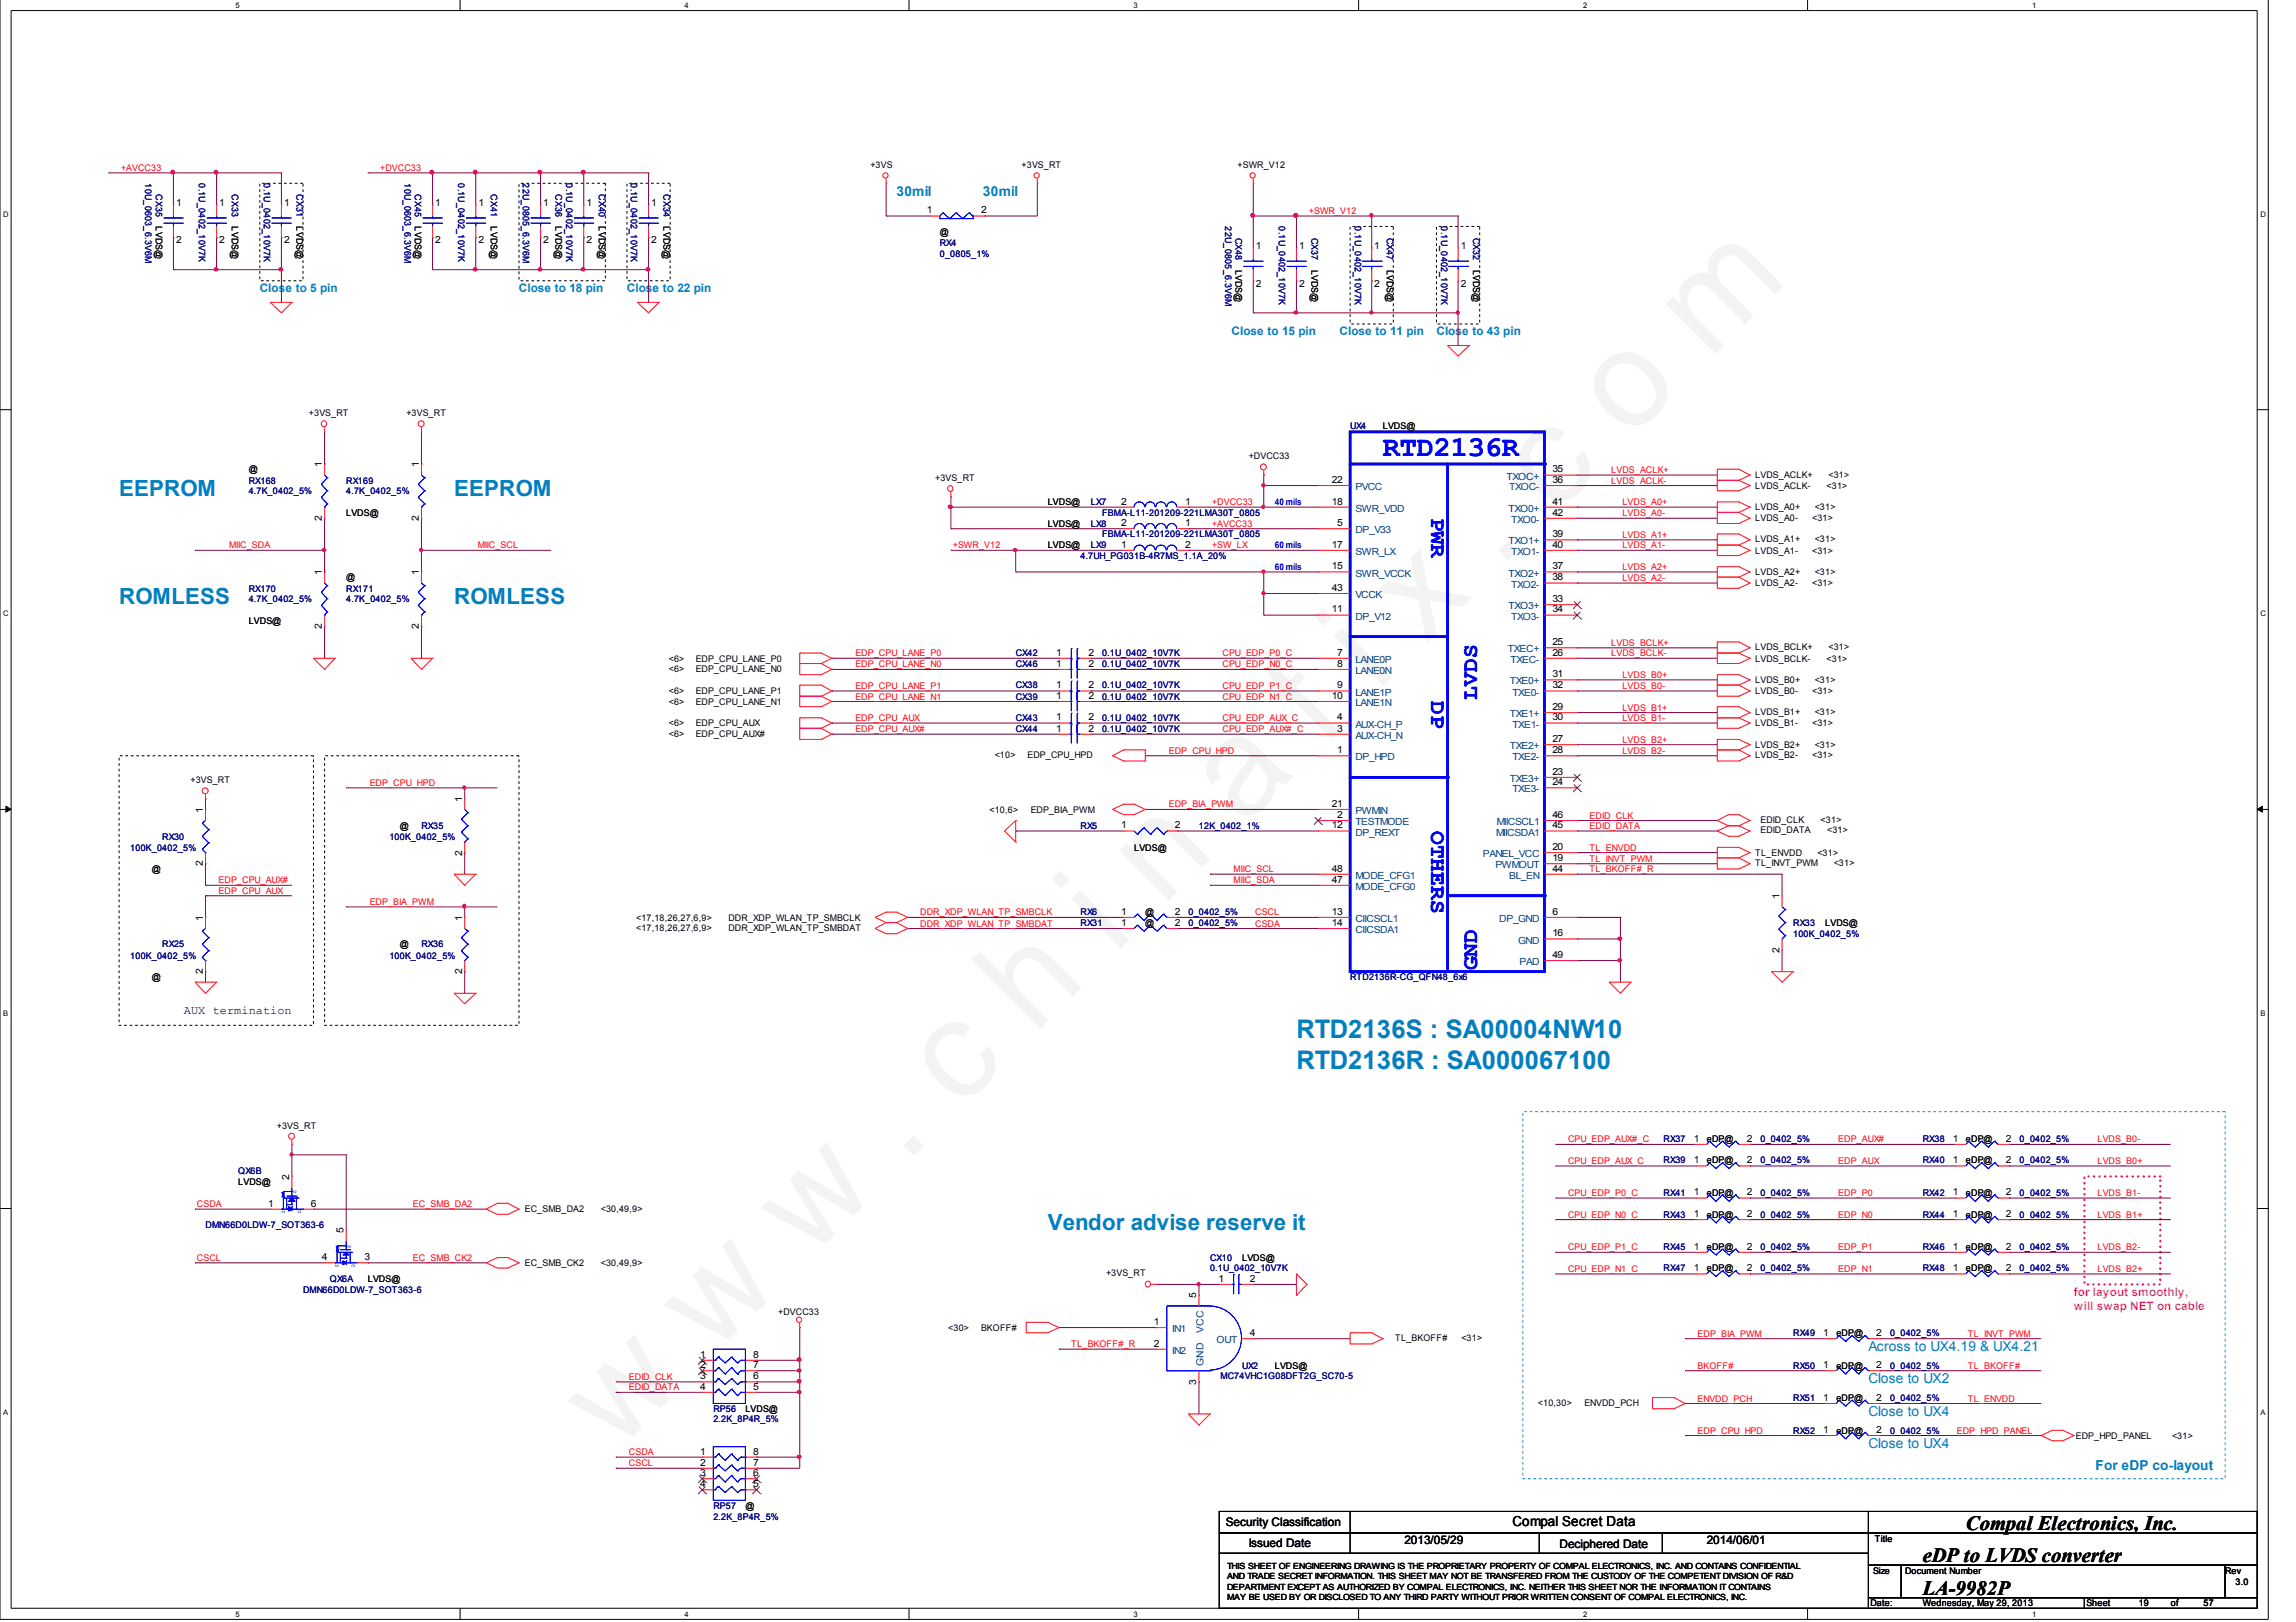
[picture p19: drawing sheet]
<svg xmlns="http://www.w3.org/2000/svg" width="297mm" height="210mm" viewBox="0 0 297 210" stroke-linecap="round" stroke-linejoin="round" font-family="sans-serif">
<defs><g id="words">
<text font-size="17.6" fill="#f0f" x="79.7" y="188" transform="rotate(-45 79.7 188)">w w w . c h i n a f i x . c o m</text>
<text font-size="3.7" fill="#00f" x="178.9" y="59">RTD2136R</text>
<g font-size="3.3" fill="#0080c0">
<text x="167.7" y="134.4">RTD2136S : SA00004NW10</text>
<text x="167.7" y="138.3">RTD2136R : SA000067100</text>
</g>
<g font-size="2.9" fill="#0080c0">
<text x="15.4" y="64.2">EEPROM</text>
<text x="58.8" y="64.2">EEPROM</text>
<text x="15.4" y="78.2">ROMLESS</text>
<text x="58.8" y="78.2">ROMLESS</text>
<text x="135.6" y="159.2">Vendor advise reserve it</text>
</g>
<g font-size="2.9" fill="#00f">
<text x="185.2" y="67.1" transform="rotate(90 185.2 67.1)">PWR</text>
<text x="185.2" y="90.8" transform="rotate(90 185.2 90.8)">DP</text>
<text x="191.1" y="90.5" transform="rotate(-90 191.1 90.5)">LVDS</text>
<text x="185.2" y="107.5" transform="rotate(90 185.2 107.5)">OTHERS</text>
<text x="191.1" y="125.6" transform="rotate(-90 191.1 125.6)">GND</text>
</g>
<g font-size="2.6">
<text x="248.8" y="202.2">eDP to LVDS converter</text>
<text x="254.3" y="198">Compal Electronics, Inc.</text>
<text x="248.8" y="206.4">LA-9982P</text>
</g>
<g font-size="1.8" fill="#0080c0">
<text x="116" y="25.3">30mil</text>
<text x="127.2" y="25.3">30mil</text>
<text x="241.7" y="174.9">Across to UX4.19 &amp; UX4.21</text>
<text x="241.7" y="179">Close to UX2</text>
<text x="241.7" y="183.2">Close to UX4</text>
<text x="241.7" y="187.4">Close to UX4</text>
<text x="271.1" y="190.2">For eDP co-layout</text>
</g>
<text font-size="1.8" x="195.7" y="197.5">Compal Secret Data</text>
<g font-size="1.5" fill="#0080c0">
<text x="33.6" y="37.8">Close to 5 pin</text>
<text x="67.1" y="37.8">Close to 18 pin</text>
<text x="81.1" y="37.8">Close to 22 pin</text>
<text x="159.3" y="43.4">Close to 15 pin</text>
<text x="173.3" y="43.4">Close to 11 pin</text>
<text x="185.8" y="43.4">Close to 43 pin</text>
</g>
<g font-size="1.5">
<text x="23.8" y="131.2">AUX termination</text>
<text x="158.6" y="197.5">Security Classification</text>
<text x="161.5" y="200.2">Issued Date</text>
<text x="181.7" y="199.8">2013/05/29</text>
<text x="201.8" y="200.3">Deciphered Date</text>
<text x="220.8" y="199.8">2014/06/01</text>
</g>
<g font-size="1.5" fill="#f0f">
<text x="268.3" y="167.7">for layout smoothly,</text>
<text x="268.3" y="169.5">will swap NET on cable</text>
</g>
<g font-size="1.3">
<text x="22.8" y="26.7">1</text>
<text x="28.4" y="26.7">1</text>
<text x="36.7" y="26.7">1</text>
<text x="56.3" y="26.7">1</text>
<text x="61.9" y="26.7">1</text>
<text x="70.3" y="26.7">1</text>
<text x="75.9" y="26.7">1</text>
<text x="84.2" y="26.7">1</text>
<text x="119.9" y="27.6">1</text>
<text x="126.9" y="27.6">2</text>
<text x="22.8" y="31.5">2</text>
<text x="28.4" y="31.5">2</text>
<text x="36.7" y="31.5">2</text>
<text x="56.3" y="31.5">2</text>
<text x="61.9" y="31.5">2</text>
<text x="70.3" y="31.5">2</text>
<text x="75.9" y="31.5">2</text>
<text x="84.2" y="31.5">2</text>
<text x="162.5" y="32.3">1</text>
<text x="168.1" y="32.3">1</text>
<text x="177.8" y="32.3">1</text>
<text x="189" y="32.3">1</text>
<text x="162.5" y="37.1">2</text>
<text x="168.1" y="37.1">2</text>
<text x="177.8" y="37.1">2</text>
<text x="189" y="37.1">2</text>
<text x="41.7" y="60.5" transform="rotate(-90 41.7 60.5)">1</text>
<text x="54.2" y="60.5" transform="rotate(-90 54.2 60.5)">1</text>
<text x="145" y="65.3">2</text>
<text x="153.3" y="65.3">1</text>
<text x="172.3" y="65.3">18</text>
<text x="172.3" y="62.5">22</text>
<text x="200.8" y="61.1">35</text>
<text x="200.8" y="62.5">36</text>
<text x="200.8" y="65.3">41</text>
<text x="41.7" y="67.4" transform="rotate(-90 41.7 67.4)">2</text>
<text x="54.2" y="67.4" transform="rotate(-90 54.2 67.4)">2</text>
<text x="145" y="68.1">2</text>
<text x="145" y="70.9">1</text>
<text x="153.3" y="68.1">1</text>
<text x="153.3" y="70.9">2</text>
<text x="172.3" y="70.9">17</text>
<text x="173" y="68.1">5</text>
<text x="200.8" y="70.9">40</text>
<text x="200.8" y="69.5">39</text>
<text x="200.8" y="66.7">42</text>
<text x="41.7" y="74.4" transform="rotate(-90 41.7 74.4)">1</text>
<text x="54.2" y="74.4" transform="rotate(-90 54.2 74.4)">1</text>
<text x="172.3" y="76.5">43</text>
<text x="172.3" y="73.7">15</text>
<text x="200.8" y="77.9">33</text>
<text x="200.8" y="75.1">38</text>
<text x="200.8" y="73.7">37</text>
<text x="41.7" y="81.4" transform="rotate(-90 41.7 81.4)">2</text>
<text x="54.2" y="81.4" transform="rotate(-90 54.2 81.4)">2</text>
<text x="172.3" y="79.3">11</text>
<text x="200.8" y="79.3">34</text>
<text x="200.8" y="83.5">25</text>
<text x="136.7" y="84.9">1</text>
<text x="136.7" y="86.3">1</text>
<text x="136.7" y="89.1">1</text>
<text x="140.8" y="84.9">2</text>
<text x="140.8" y="86.3">2</text>
<text x="140.8" y="89.1">2</text>
<text x="173" y="84.9">7</text>
<text x="173" y="86.3">8</text>
<text x="173" y="89.1">9</text>
<text x="200.8" y="84.9">26</text>
<text x="200.8" y="87.6">31</text>
<text x="200.8" y="89.1">32</text>
<text x="136.7" y="93.2">1</text>
<text x="136.7" y="94.7">1</text>
<text x="136.7" y="90.4">1</text>
<text x="140.8" y="93.2">2</text>
<text x="140.8" y="94.7">2</text>
<text x="140.8" y="90.4">2</text>
<text x="172.3" y="90.4">10</text>
<text x="173" y="93.2">4</text>
<text x="173" y="94.7">3</text>
<text x="200.8" y="91.9">29</text>
<text x="200.8" y="93.2">30</text>
<text x="173" y="97.5">1</text>
<text x="200.8" y="96">27</text>
<text x="200.8" y="100.3">23</text>
<text x="200.8" y="97.5">28</text>
<text x="200.8" y="101.6">24</text>
<text x="26.2" y="105.2" transform="rotate(-90 26.2 105.2)">1</text>
<text x="59.8" y="103.7" transform="rotate(-90 59.8 103.7)">1</text>
<text x="145" y="107.2">1</text>
<text x="152" y="107.2">2</text>
<text x="172.3" y="104.4">21</text>
<text x="172.3" y="107.2">12</text>
<text x="173" y="105.8">2</text>
<text x="200.8" y="105.8">46</text>
<text x="200.8" y="107.2">45</text>
<text x="26.2" y="112.1" transform="rotate(-90 26.2 112.1)">2</text>
<text x="59.8" y="110.8" transform="rotate(-90 59.8 110.8)">2</text>
<text x="172.3" y="112.8">48</text>
<text x="200.8" y="111.4">19</text>
<text x="200.8" y="112.8">44</text>
<text x="200.8" y="110">20</text>
<text x="26.2" y="119.1" transform="rotate(-90 26.2 119.1)">1</text>
<text x="59.8" y="119.1" transform="rotate(-90 59.8 119.1)">1</text>
<text x="145" y="119.8">1</text>
<text x="145" y="118.4">1</text>
<text x="152" y="119.8">2</text>
<text x="152" y="118.4">2</text>
<text x="172.3" y="118.4">13</text>
<text x="172.3" y="119.8">14</text>
<text x="172.3" y="114.2">47</text>
<text x="200.8" y="118.4">6</text>
<text x="230.2" y="116.3" transform="rotate(-90 230.2 116.3)">1</text>
<text x="200.8" y="121.2">16</text>
<text x="200.8" y="124">49</text>
<text x="230.2" y="123.3" transform="rotate(-90 230.2 123.3)">2</text>
<text x="26.2" y="126.1" transform="rotate(-90 26.2 126.1)">2</text>
<text x="59.8" y="126.1" transform="rotate(-90 59.8 126.1)">2</text>
<text x="219.1" y="147.8">1</text>
<text x="226" y="147.8">2</text>
<text x="252.6" y="147.8">1</text>
<text x="259.5" y="147.8">2</text>
<text x="37.4" y="152.7" transform="rotate(-90 37.4 152.7)">2</text>
<text x="219.1" y="154.7">1</text>
<text x="219.1" y="150.6">1</text>
<text x="226" y="154.7">2</text>
<text x="226" y="150.6">2</text>
<text x="252.6" y="150.6">1</text>
<text x="252.6" y="154.7">1</text>
<text x="259.5" y="150.6">2</text>
<text x="259.5" y="154.7">2</text>
<text x="34.7" y="156.1">1</text>
<text x="40.2" y="156.1">6</text>
<text x="44.4" y="159.6" transform="rotate(-90 44.4 159.6)">5</text>
<text x="219.1" y="157.5">1</text>
<text x="219.1" y="161.7">1</text>
<text x="226" y="157.5">2</text>
<text x="226" y="161.7">2</text>
<text x="252.6" y="157.5">1</text>
<text x="252.6" y="161.7">1</text>
<text x="259.5" y="157.5">2</text>
<text x="259.5" y="161.7">2</text>
<text x="41.7" y="163.1">4</text>
<text x="47.2" y="163.1">3</text>
<text x="154.8" y="168" transform="rotate(-90 154.8 168)">5</text>
<text x="157.6" y="165.9">1</text>
<text x="161.7" y="165.9">2</text>
<text x="219.1" y="164.5">1</text>
<text x="226" y="164.5">2</text>
<text x="252.6" y="164.5">1</text>
<text x="259.5" y="164.5">2</text>
<text x="149.3" y="171.5">1</text>
<text x="161.7" y="172.9">4</text>
<text x="235.9" y="172.9">1</text>
<text x="242.7" y="172.9">2</text>
<text x="90.6" y="175.7">1</text>
<text x="90.6" y="177.1">2</text>
<text x="90.6" y="178.5">3</text>
<text x="90.6" y="179.8">4</text>
<text x="97.5" y="175.7">8</text>
<text x="97.5" y="177.1">7</text>
<text x="97.5" y="178.5">6</text>
<text x="97.5" y="179.8">5</text>
<text x="149.3" y="174.3">2</text>
<text x="154.8" y="179.2" transform="rotate(-90 154.8 179.2)">3</text>
<text x="235.9" y="177.1">1</text>
<text x="242.7" y="177.1">2</text>
<text x="235.9" y="185.4">1</text>
<text x="235.9" y="181.3">1</text>
<text x="242.7" y="185.4">2</text>
<text x="242.7" y="181.3">2</text>
<text x="90.6" y="188.2">1</text>
<text x="90.6" y="189.7">2</text>
<text x="90.6" y="191">3</text>
<text x="97.5" y="188.2">8</text>
<text x="97.5" y="189.7">7</text>
<text x="97.5" y="191">6</text>
<text x="90.6" y="192.5">4</text>
<text x="97.5" y="192.5">5</text>
</g>
<g font-size="1.3" fill="#004080">
<text x="175.3" y="63.4">PVCC</text>
<text x="194.9" y="62.1">TXOC+</text>
<text x="195.2" y="63.4">TXOC-</text>
<text x="175.3" y="69">DP_V33</text>
<text x="175.3" y="71.8">SWR_LX</text>
<text x="175.3" y="66.2">SWR_VDD</text>
<text x="195.2" y="70.5">TXO1+</text>
<text x="195.2" y="66.2">TXO0+</text>
<text x="195.5" y="71.8">TXO1-</text>
<text x="195.5" y="67.7">TXO0-</text>
<text x="175.3" y="77.4">VCCK</text>
<text x="175.3" y="74.6">SWR_VCCK</text>
<text x="195.2" y="74.6">TXO2+</text>
<text x="195.5" y="76">TXO2-</text>
<text x="175.3" y="80.2">DP_V12</text>
<text x="195.2" y="78.8">TXO3+</text>
<text x="195.5" y="80.2">TXO3-</text>
<text x="175.3" y="85.8">LANE0P</text>
<text x="175.3" y="87.2">LANE0N</text>
<text x="195.1" y="84.4">TXEC+</text>
<text x="195.3" y="88.6">TXE0+</text>
<text x="195.4" y="85.8">TXEC-</text>
<text x="175.3" y="90">LANE1P</text>
<text x="175.3" y="91.4">LANE1N</text>
<text x="175.3" y="94.2">AUX-CH_P</text>
<text x="175.3" y="95.6">AUX-CH_N</text>
<text x="195.3" y="92.8">TXE1+</text>
<text x="195.7" y="90">TXE0-</text>
<text x="195.7" y="94.2">TXE1-</text>
<text x="175.3" y="98.4">DP_HPD</text>
<text x="195.3" y="97">TXE2+</text>
<text x="195.3" y="101.2">TXE3+</text>
<text x="195.7" y="98.4">TXE2-</text>
<text x="175.3" y="105.3">PWMIN</text>
<text x="175.3" y="106.8">TESTMODE</text>
<text x="193.6" y="106.8">MIICSCL1</text>
<text x="195.7" y="102.5">TXE3-</text>
<text x="175.3" y="113.7">MODE_CFG1</text>
<text x="175.3" y="108.1">DP_REXT</text>
<text x="191.9" y="110.9">PANEL_VCC</text>
<text x="193.5" y="112.4">PWMOUT</text>
<text x="193.5" y="108.1">MIICSDA1</text>
<text x="195.2" y="113.7">BL_EN</text>
<text x="175.3" y="119.3">CIICSCL1</text>
<text x="175.3" y="115.2">MODE_CFG0</text>
<text x="194" y="119.3">DP_GND</text>
<text x="175.3" y="120.7">CIICSDA1</text>
<text x="196.4" y="122.1">GND</text>
<text x="196.6" y="124.9">PAD</text>
<text x="151.6" y="172.4">IN1</text>
<text x="155.7" y="172.5" transform="rotate(-90 155.7 172.5)">VCC</text>
<text x="157.4" y="173.8">OUT</text>
<text x="151.6" y="175.2">IN2</text>
<text x="155.7" y="176.7" transform="rotate(-90 155.7 176.7)">GND</text>
</g>
<g font-size="1.2" fill="#f00">
<text x="15.7" y="22.1">+AVCC33</text>
<text x="49.2" y="22.1">+DVCC33</text>
<text x="169.3" y="27.7">+SWR_V12</text>
<text x="156.8" y="65.4">+DVCC33</text>
<text x="208.4" y="61.2">LVDS_ACLK+</text>
<text x="208.4" y="62.6">LVDS_ACLK-</text>
<text x="209.9" y="65.4">LVDS_A0+</text>
<text x="29.6" y="71">MIIC_SDA</text>
<text x="61.8" y="71">MIIC_SCL</text>
<text x="123.3" y="71">+SWR_V12</text>
<text x="156.8" y="68.2">+AVCC33</text>
<text x="156.8" y="71">+SW_LX</text>
<text x="209.9" y="66.8">LVDS_A0-</text>
<text x="209.9" y="69.6">LVDS_A1+</text>
<text x="209.9" y="71">LVDS_A1-</text>
<text x="209.9" y="73.8">LVDS_A2+</text>
<text x="209.9" y="75.2">LVDS_A2-</text>
<text x="208.4" y="83.6">LVDS_BCLK+</text>
<text x="110.7" y="89.2">EDP_CPU_LANE_P1</text>
<text x="110.7" y="84.9">EDP_CPU_LANE_P0</text>
<text x="110.7" y="86.4">EDP_CPU_LANE_N0</text>
<text x="158.2" y="84.9">CPU_EDP_P0_C</text>
<text x="158.2" y="86.4">CPU_EDP_N0_C</text>
<text x="158.2" y="89.2">CPU_EDP_P1_C</text>
<text x="208.4" y="84.9">LVDS_BCLK-</text>
<text x="209.9" y="87.7">LVDS_B0+</text>
<text x="209.9" y="89.2">LVDS_B0-</text>
<text x="110.7" y="90.5">EDP_CPU_LANE_N1</text>
<text x="110.7" y="93.3">EDP_CPU_AUX</text>
<text x="110.7" y="94.8">EDP_CPU_AUX#</text>
<text x="158.2" y="90.5">CPU_EDP_N1_C</text>
<text x="158.2" y="93.3">CPU_EDP_AUX_C</text>
<text x="158.2" y="94.8">CPU_EDP_AUX#_C</text>
<text x="209.9" y="92">LVDS_B1+</text>
<text x="209.9" y="93.3">LVDS_B1-</text>
<text x="47.8" y="101.7">EDP_CPU_HPD</text>
<text x="151.2" y="97.6">EDP_CPU_HPD</text>
<text x="209.9" y="96.1">LVDS_B2+</text>
<text x="209.9" y="97.6">LVDS_B2-</text>
<text x="151.2" y="104.5">EDP_BIA_PWM</text>
<text x="205.7" y="105.9">EDID_CLK</text>
<text x="205.7" y="107.3">EDID_DATA</text>
<text x="159.6" y="112.9">MIIC_SCL</text>
<text x="205.7" y="112.9">TL_BKOFF#_R</text>
<text x="205.7" y="111.5">TL_INVT_PWM</text>
<text x="205.7" y="110.1">TL_ENVDD</text>
<text x="28.3" y="114.3">EDP_CPU_AUX#</text>
<text x="28.3" y="115.7">EDP_CPU_AUX</text>
<text x="47.8" y="117.1">EDP_BIA_PWM</text>
<text x="119" y="119.9">DDR_XDP_WLAN_TP_SMBDAT</text>
<text x="119" y="118.5">DDR_XDP_WLAN_TP_SMBCLK</text>
<text x="159.6" y="114.3">MIIC_SDA</text>
<text x="162.4" y="119.9">CSDA</text>
<text x="162.4" y="118.5">CSCL</text>
<text x="202.9" y="147.8">CPU_EDP_AUX#_C</text>
<text x="237.8" y="147.8">EDP_AUX#</text>
<text x="271.4" y="147.8">LVDS_B0-</text>
<text x="202.9" y="154.8">CPU_EDP_P0_C</text>
<text x="202.9" y="150.6">CPU_EDP_AUX_C</text>
<text x="237.8" y="154.8">EDP_P0</text>
<text x="237.8" y="150.6">EDP_AUX</text>
<text x="271.4" y="154.8">LVDS_B1-</text>
<text x="271.4" y="150.6">LVDS_B0+</text>
<text x="25.5" y="156.2">CSDA</text>
<text x="53.4" y="156.2">EC_SMB_DA2</text>
<text x="202.9" y="157.6">CPU_EDP_N0_C</text>
<text x="202.9" y="161.8">CPU_EDP_P1_C</text>
<text x="237.8" y="157.6">EDP_N0</text>
<text x="237.8" y="161.8">EDP_P1</text>
<text x="271.4" y="157.6">LVDS_B1+</text>
<text x="271.4" y="161.8">LVDS_B2-</text>
<text x="25.5" y="163.2">CSCL</text>
<text x="53.4" y="163.2">EC_SMB_CK2</text>
<text x="202.9" y="164.6">CPU_EDP_N1_C</text>
<text x="237.8" y="164.6">EDP_N1</text>
<text x="271.4" y="164.6">LVDS_B2+</text>
<text x="219.6" y="173">EDP_BIA_PWM</text>
<text x="254.6" y="173">TL_INVT_PWM</text>
<text x="81.4" y="179.9">EDID_DATA</text>
<text x="81.4" y="178.6">EDID_CLK</text>
<text x="138.6" y="174.3">TL_BKOFF#_R</text>
<text x="219.6" y="177.1">BKOFF#</text>
<text x="254.6" y="177.1">TL_BKOFF#</text>
<text x="219.6" y="185.5">EDP_CPU_HPD</text>
<text x="219.6" y="181.4">ENVDD_PCH</text>
<text x="253.2" y="185.5">EDP_HPD_PANEL</text>
<text x="254.6" y="181.4">TL_ENVDD</text>
<text x="81.4" y="189.8">CSCL</text>
<text x="81.4" y="188.3">CSDA</text>
</g>
<g font-size="1.2" fill="#000080">
<text x="18.8" y="23.7" transform="rotate(90 18.8 23.7)">10U_0603_6.3V6M</text>
<text x="25.7" y="23.7" transform="rotate(90 25.7 23.7)">0.1U_0402_10V7K</text>
<text x="34.1" y="23.7" transform="rotate(90 34.1 23.7)">0.1U_0402_10V7K</text>
<text x="52.3" y="23.7" transform="rotate(90 52.3 23.7)">10U_0603_6.3V6M</text>
<text x="59.3" y="23.7" transform="rotate(90 59.3 23.7)">0.1U_0402_10V7K</text>
<text x="67.6" y="23.7" transform="rotate(90 67.6 23.7)">22U_0805_6.3V6M</text>
<text x="73.2" y="23.7" transform="rotate(90 73.2 23.7)">0.1U_0402_10V7K</text>
<text x="81.6" y="23.7" transform="rotate(90 81.6 23.7)">0.1U_0402_10V7K</text>
<text x="20.2" y="25.2" transform="rotate(90 20.2 25.2)">CX35</text>
<text x="30" y="25.2" transform="rotate(90 30 25.2)">CX33</text>
<text x="38.4" y="25.2" transform="rotate(90 38.4 25.2)">CX31</text>
<text x="53.7" y="25.2" transform="rotate(90 53.7 25.2)">CX45</text>
<text x="63.5" y="25.2" transform="rotate(90 63.5 25.2)">CX41</text>
<text x="71.9" y="25.2" transform="rotate(90 71.9 25.2)">CX36</text>
<text x="77.5" y="25.2" transform="rotate(90 77.5 25.2)">CX40</text>
<text x="85.9" y="25.2" transform="rotate(90 85.9 25.2)">CX34</text>
<text x="158.5" y="29.3" transform="rotate(90 158.5 29.3)">22U_0805_6.3V6M</text>
<text x="165.4" y="29.3" transform="rotate(90 165.4 29.3)">0.1U_0402_10V7K</text>
<text x="175.3" y="29.3" transform="rotate(90 175.3 29.3)">0.1U_0402_10V7K</text>
<text x="186.4" y="29.3" transform="rotate(90 186.4 29.3)">0.1U_0402_10V7K</text>
<text x="121.6" y="31.8">RX4</text>
<text x="121.6" y="33.2">0_0805_1%</text>
<text x="159.9" y="30.7" transform="rotate(90 159.9 30.7)">CX48</text>
<text x="169.7" y="30.7" transform="rotate(90 169.7 30.7)">CX37</text>
<text x="179.4" y="30.7" transform="rotate(90 179.4 30.7)">CX47</text>
<text x="190.6" y="30.7" transform="rotate(90 190.6 30.7)">CX32</text>
<text x="174.7" y="55.6">UX4</text>
<text x="32.2" y="62.6">RX168</text>
<text x="32.2" y="63.9">4.7K_0402_5%</text>
<text x="44.8" y="62.6">RX169</text>
<text x="44.8" y="63.9">4.7K_0402_5%</text>
<text x="141.1" y="65.4">LX7</text>
<text x="141.1" y="68.2">LX8</text>
<text x="141.1" y="71">LX9</text>
<text x="142.6" y="69.5">FBMA-L11-201209-221LMA30T_0805</text>
<text x="142.6" y="66.7">FBMA-L11-201209-221LMA30T_0805</text>
<text x="32.2" y="76.6">RX170</text>
<text x="32.2" y="77.9">4.7K_0402_5%</text>
<text x="44.8" y="76.6">RX171</text>
<text x="44.8" y="77.9">4.7K_0402_5%</text>
<text x="139.8" y="72.3">4.7UH_PG031B-4R7MS_1.1A_20%</text>
<text x="131.4" y="84.9">CX42</text>
<text x="131.4" y="86.3">CX46</text>
<text x="131.4" y="89.1">CX38</text>
<text x="142.6" y="84.9">0.1U_0402_10V7K</text>
<text x="142.6" y="86.3">0.1U_0402_10V7K</text>
<text x="142.6" y="89.1">0.1U_0402_10V7K</text>
<text x="131.4" y="93.3">CX43</text>
<text x="131.4" y="94.7">CX44</text>
<text x="131.4" y="90.5">CX39</text>
<text x="142.6" y="93.3">0.1U_0402_10V7K</text>
<text x="142.6" y="94.7">0.1U_0402_10V7K</text>
<text x="142.6" y="90.5">0.1U_0402_10V7K</text>
<text x="54.5" y="107.3">RX35</text>
<text x="139.8" y="107.3">RX5</text>
<text x="155.1" y="107.3">12K_0402_1%</text>
<text x="16.8" y="110.1">100K_0402_5%</text>
<text x="21" y="108.6">RX30</text>
<text x="50.4" y="108.6">100K_0402_5%</text>
<text x="139.8" y="119.8">RX31</text>
<text x="139.8" y="118.5">RX6</text>
<text x="153.8" y="119.8">0_0402_5%</text>
<text x="153.8" y="118.5">0_0402_5%</text>
<text x="232" y="119.8">RX33</text>
<text x="16.8" y="124.1">100K_0402_5%</text>
<text x="21" y="122.6">RX25</text>
<text x="50.4" y="124.1">100K_0402_5%</text>
<text x="54.5" y="122.6">RX36</text>
<text x="232" y="121.3">100K_0402_5%</text>
<text x="174.7" y="126.8">RTD2136R-CG_QFN48_6x6</text>
<text x="215.2" y="147.8">RX37</text>
<text x="227.8" y="147.8">0_0402_5%</text>
<text x="248.8" y="147.8">RX38</text>
<text x="261.3" y="147.8">0_0402_5%</text>
<text x="30.8" y="152">QX6B</text>
<text x="215.2" y="154.8">RX41</text>
<text x="215.2" y="150.6">RX39</text>
<text x="227.8" y="154.8">0_0402_5%</text>
<text x="227.8" y="150.6">0_0402_5%</text>
<text x="248.8" y="150.6">RX40</text>
<text x="248.8" y="154.8">RX42</text>
<text x="261.3" y="150.6">0_0402_5%</text>
<text x="261.3" y="154.8">0_0402_5%</text>
<text x="26.6" y="158.9">DMN66D0LDW-7_SOT363-6</text>
<text x="215.2" y="157.6">RX43</text>
<text x="215.2" y="161.7">RX45</text>
<text x="227.8" y="157.6">0_0402_5%</text>
<text x="227.8" y="161.7">0_0402_5%</text>
<text x="248.8" y="157.6">RX44</text>
<text x="248.8" y="161.7">RX46</text>
<text x="261.3" y="157.6">0_0402_5%</text>
<text x="261.3" y="161.7">0_0402_5%</text>
<text x="39.2" y="167.3">DMN66D0LDW-7_SOT363-6</text>
<text x="42.7" y="166">QX6A</text>
<text x="156.5" y="163.2">CX10</text>
<text x="156.5" y="164.5">0.1U_0402_10V7K</text>
<text x="215.2" y="164.5">RX47</text>
<text x="227.8" y="164.5">0_0402_5%</text>
<text x="248.8" y="164.5">RX48</text>
<text x="261.3" y="164.5">0_0402_5%</text>
<text x="232" y="172.9">RX49</text>
<text x="244.5" y="172.9">0_0402_5%</text>
<text x="157.9" y="178.5">MC74VHC1G08DFT2G_SC70-5</text>
<text x="160.7" y="177.1">UX2</text>
<text x="232" y="177.1">RX50</text>
<text x="244.5" y="177.1">0_0402_5%</text>
<text x="92.3" y="182.7">RP56</text>
<text x="92.3" y="184.1">2.2K_8P4R_5%</text>
<text x="232" y="185.5">RX52</text>
<text x="232" y="181.3">RX51</text>
<text x="244.5" y="185.5">0_0402_5%</text>
<text x="244.5" y="181.3">0_0402_5%</text>
<text x="92.3" y="195.3">RP57</text>
<text x="92.3" y="196.7">2.2K_8P4R_5%</text>
</g>
<g font-size="1.2">
<text x="112.6" y="21.8">+3VS</text>
<text x="132.2" y="21.8">+3VS_RT</text>
<text x="160.1" y="21.8">+SWR_V12</text>
<text x="20.2" y="29.3" transform="rotate(90 20.2 29.3)">LVDS@</text>
<text x="30" y="29.3" transform="rotate(90 30 29.3)">LVDS@</text>
<text x="38.4" y="29.3" transform="rotate(90 38.4 29.3)">LVDS@</text>
<text x="53.7" y="29.3" transform="rotate(90 53.7 29.3)">LVDS@</text>
<text x="63.5" y="29.3" transform="rotate(90 63.5 29.3)">LVDS@</text>
<text x="71.9" y="29.3" transform="rotate(90 71.9 29.3)">LVDS@</text>
<text x="77.5" y="29.3" transform="rotate(90 77.5 29.3)">LVDS@</text>
<text x="85.9" y="29.3" transform="rotate(90 85.9 29.3)">LVDS@</text>
<text x="121.6" y="30.4">@</text>
<text x="159.9" y="34.9" transform="rotate(90 159.9 34.9)">LVDS@</text>
<text x="169.7" y="34.9" transform="rotate(90 169.7 34.9)">LVDS@</text>
<text x="179.4" y="34.9" transform="rotate(90 179.4 34.9)">LVDS@</text>
<text x="190.6" y="34.9" transform="rotate(90 190.6 34.9)">LVDS@</text>
<text x="40" y="53.9">+3VS_RT</text>
<text x="52.6" y="53.9">+3VS_RT</text>
<text x="161.5" y="59.5">+DVCC33</text>
<text x="178.9" y="55.6">LVDS@</text>
<text x="32.2" y="61.1">@</text>
<text x="121" y="62.2">+3VS_RT</text>
<text x="135.6" y="65.4">LVDS@</text>
<text x="227.1" y="61.8">LVDS_ACLK+</text>
<text x="227.1" y="63.3">LVDS_ACLK-</text>
<text x="236.3" y="63.3">&lt;31&gt;</text>
<text x="236.6" y="61.8">&lt;31&gt;</text>
<text x="44.8" y="66.7">LVDS@</text>
<text x="135.6" y="68.2">LVDS@</text>
<text x="135.6" y="71">LVDS@</text>
<text x="227.1" y="67.4">LVDS_A0-</text>
<text x="227.1" y="66.1">LVDS_A0+</text>
<text x="227.1" y="71.6">LVDS_A1-</text>
<text x="227.1" y="70.2">LVDS_A1+</text>
<text x="234.4" y="67.4">&lt;31&gt;</text>
<text x="234.4" y="71.6">&lt;31&gt;</text>
<text x="234.8" y="66.1">&lt;31&gt;</text>
<text x="234.8" y="70.2">&lt;31&gt;</text>
<text x="44.8" y="75.1">@</text>
<text x="227.1" y="75.8">LVDS_A2-</text>
<text x="227.1" y="74.4">LVDS_A2+</text>
<text x="234.4" y="75.8">&lt;31&gt;</text>
<text x="234.8" y="74.4">&lt;31&gt;</text>
<text x="32.2" y="80.7">LVDS@</text>
<text x="86.5" y="85.6">&lt;6&gt;</text>
<text x="86.5" y="87">&lt;6&gt;</text>
<text x="86.5" y="89.8">&lt;6&gt;</text>
<text x="90" y="85.6">EDP_CPU_LANE_P0</text>
<text x="90" y="87">EDP_CPU_LANE_N0</text>
<text x="90" y="89.8">EDP_CPU_LANE_P1</text>
<text x="227.1" y="85.6">LVDS_BCLK-</text>
<text x="227.1" y="89.8">LVDS_B0-</text>
<text x="227.1" y="88.4">LVDS_B0+</text>
<text x="227.1" y="84.2">LVDS_BCLK+</text>
<text x="234.4" y="89.8">&lt;31&gt;</text>
<text x="234.8" y="88.4">&lt;31&gt;</text>
<text x="236.3" y="85.6">&lt;31&gt;</text>
<text x="236.6" y="84.2">&lt;31&gt;</text>
<text x="86.5" y="91.2">&lt;6&gt;</text>
<text x="86.5" y="94">&lt;6&gt;</text>
<text x="86.5" y="95.3">&lt;6&gt;</text>
<text x="90" y="91.2">EDP_CPU_LANE_N1</text>
<text x="90" y="94">EDP_CPU_AUX</text>
<text x="90" y="95.3">EDP_CPU_AUX#</text>
<text x="227.1" y="94">LVDS_B1-</text>
<text x="227.1" y="92.6">LVDS_B1+</text>
<text x="234.4" y="94">&lt;31&gt;</text>
<text x="234.8" y="92.6">&lt;31&gt;</text>
<text x="24.6" y="101.4">+3VS_RT</text>
<text x="128.7" y="98.1">&lt;10&gt;</text>
<text x="132.9" y="98.1">EDP_CPU_HPD</text>
<text x="227.1" y="98.1">LVDS_B2-</text>
<text x="227.1" y="96.8">LVDS_B2+</text>
<text x="234.4" y="98.1">&lt;31&gt;</text>
<text x="234.8" y="96.8">&lt;31&gt;</text>
<text x="51.7" y="107.3">@</text>
<text x="128" y="105.2">&lt;10,6&gt;</text>
<text x="133.3" y="105.2">EDP_BIA_PWM</text>
<text x="227.8" y="106.4">EDID_CLK</text>
<text x="227.8" y="107.8">EDID_DATA</text>
<text x="235.5" y="106.4">&lt;31&gt;</text>
<text x="236.4" y="107.8">&lt;31&gt;</text>
<text x="19.6" y="112.9">@</text>
<text x="146.7" y="110.1">LVDS@</text>
<text x="227.1" y="112.1">TL_INVT_PWM</text>
<text x="227.1" y="110.8">TL_ENVDD</text>
<text x="235.1" y="110.8">&lt;31&gt;</text>
<text x="237.2" y="112.1">&lt;31&gt;</text>
<text x="82.3" y="119.1">&lt;17,18,26,27,6,9&gt;</text>
<text x="94.2" y="119.1">DDR_XDP_WLAN_TP_SMBCLK</text>
<text x="148.2" y="119.8">@</text>
<text x="148.2" y="118.5">@</text>
<text x="236.1" y="119.8">LVDS@</text>
<text x="51.7" y="122.6">@</text>
<text x="82.3" y="120.5">&lt;17,18,26,27,6,9&gt;</text>
<text x="94.2" y="120.5">DDR_XDP_WLAN_TP_SMBDAT</text>
<text x="19.6" y="126.8">@</text>
<text x="35.8" y="146.1">+3VS_RT</text>
<text x="220.8" y="147.8">eDP@</text>
<text x="254.3" y="147.8">eDP@</text>
<text x="30.8" y="153.3">LVDS@</text>
<text x="220.8" y="154.8">eDP@</text>
<text x="220.8" y="150.6">eDP@</text>
<text x="254.3" y="150.6">eDP@</text>
<text x="254.3" y="154.8">eDP@</text>
<text x="67.9" y="156.8">EC_SMB_DA2</text>
<text x="77.7" y="156.8">&lt;30,49,9&gt;</text>
<text x="220.8" y="157.6">eDP@</text>
<text x="220.8" y="161.7">eDP@</text>
<text x="254.3" y="157.6">eDP@</text>
<text x="254.3" y="161.7">eDP@</text>
<text x="47.6" y="166">LVDS@</text>
<text x="67.9" y="163.8">EC_SMB_CK2</text>
<text x="77.7" y="163.8">&lt;30,49,9&gt;</text>
<text x="143.1" y="165.1">+3VS_RT</text>
<text x="160.7" y="163.2">LVDS@</text>
<text x="220.8" y="164.5">eDP@</text>
<text x="254.3" y="164.5">eDP@</text>
<text x="100.7" y="170.1">+DVCC33</text>
<text x="122.7" y="172.2">&lt;30&gt;</text>
<text x="126.9" y="172.2">BKOFF#</text>
<text x="180.5" y="173.6">TL_BKOFF#</text>
<text x="189.1" y="173.6">&lt;31&gt;</text>
<text x="237.6" y="172.9">eDP@</text>
<text x="164.9" y="177.1">LVDS@</text>
<text x="237.6" y="177.1">eDP@</text>
<text x="96.4" y="182.7">LVDS@</text>
<text x="199" y="182">&lt;10,30&gt;</text>
<text x="205" y="182">ENVDD_PCH</text>
<text x="237.6" y="185.5">eDP@</text>
<text x="237.6" y="181.3">eDP@</text>
<text x="268.6" y="186.2">EDP_HPD_PANEL</text>
<text x="281" y="186.2">&lt;31&gt;</text>
<text x="96.4" y="195.3">@</text>
<text x="242.3" y="203.6">Size</text>
<text x="242.6" y="199.6">Title</text>
<text x="246.5" y="203.6">Document Number</text>
<text x="287.9" y="203.6">Rev</text>
<text x="242" y="207.9">Date:</text>
<text x="248.8" y="207.9">Wednesday, May 29, 2013</text>
<text x="269.9" y="207.9">Sheet</text>
<text x="276.7" y="207.9">19</text>
<text x="280.8" y="207.9">of</text>
<text x="285.1" y="207.9">57</text>
<text x="289.2" y="205.1">3.0</text>
</g>
<g font-size="1.2" fill="#00f">
<text x="164.9" y="65.4">40 mils</text>
<text x="164.9" y="71">60 mils</text>
<text x="164.9" y="73.8">60 mils</text>
</g>
<g font-size="1.1">
<text x="158.7" y="203">THIS SHEET OF ENGINEERING DRAWING IS THE PROPRIETARY PROPERTY OF COMPAL ELECTRONICS, INC. AND CONTAINS CONFIDENTIAL</text>
<text x="158.7" y="204.4">AND TRADE SECRET INFORMATION. THIS SHEET MAY NOT BE TRANSFERED FROM THE CUSTODY OF THE COMPETENT DIVISION OF R&amp;D</text>
<text x="158.7" y="205.8">DEPARTMENT EXCEPT AS AUTHORIZED BY COMPAL ELECTRONICS, INC. NEITHER THIS SHEET NOR THE INFORMATION IT CONTAINS</text>
<text x="158.7" y="207.1">MAY BE USED BY OR DISCLOSED TO ANY THIRD PARTY WITHOUT PRIOR WRITTEN CONSENT OF COMPAL ELECTRONICS, INC.</text>
</g>
<g font-size="1">
<text x="30.5" y="1">5</text>
<text x="88.6" y="1">4</text>
<text x="146.6" y="1">3</text>
<text x="204.8" y="1">2</text>
<text x="262.9" y="1">1</text>
<text x=".4" y="28">D</text>
<text x="292.4" y="28">D</text>
<text x=".4" y="79.7">C</text>
<text x="292.4" y="79.7">C</text>
<text x=".4" y="131.4">B</text>
<text x="292.4" y="131.4">B</text>
<text x=".4" y="183.1">A</text>
<text x="292.4" y="183.1">A</text>
<text x="30.5" y="209.2">5</text>
<text x="88.6" y="209.2">4</text>
<text x="146.6" y="209.2">3</text>
<text x="204.8" y="209.2">2</text>
<text x="262.9" y="209.2">1</text>
</g>
<g font-size=".7" fill="#00f">
<text x="38.4" y="154.4" transform="rotate(-90 38.4 154.4)">G</text>
<text x="36.8" y="157" transform="rotate(-90 36.8 157)">S</text>
<text x="38.9" y="157" transform="rotate(-90 38.9 157)">D</text>
<text x="45.4" y="161.5" transform="rotate(-90 45.4 161.5)">G</text>
<text x="43.8" y="164" transform="rotate(-90 43.8 164)">S</text>
<text x="45.9" y="164" transform="rotate(-90 45.9 164)">D</text>
</g>
</g></defs>
<path d="M0 -.1v209.7h293.5v-209.7M1.4 1.4h290.6v206.7h-290.6z" fill="none" stroke="#000" stroke-width=".13"/>
<g fill="#fff">
<path d="M30.5 .2h.4v1h-.4z"/>
<path d="M30.5 208.4h.4v1h-.4z"/>
</g>
<path d="M59.5 -.1v1.5M59.5 208.1v1.5" fill="none" stroke="#000" stroke-width=".13"/>
<g fill="#fff">
<path d="M88.6 .2h.4v1h-.4z"/>
<path d="M88.6 208.4h.4v1h-.4z"/>
</g>
<path d="M117.6 -.1v1.5M117.6 208.1v1.5" fill="none" stroke="#000" stroke-width=".13"/>
<g fill="#fff">
<path d="M146.6 .2h.5v1h-.5z"/>
<path d="M146.6 208.4h.5v1h-.5z"/>
</g>
<path d="M175.8 -.1v1.5M175.8 208.1v1.5" fill="none" stroke="#000" stroke-width=".13"/>
<g fill="#fff">
<path d="M204.8 .2h.4v1h-.4z"/>
<path d="M204.8 208.4h.4v1h-.4z"/>
</g>
<path d="M233.8 -.1v1.5M233.8 208.1v1.5" fill="none" stroke="#000" stroke-width=".13"/>
<g fill="#fff">
<path d="M262.9 .2h.4v1h-.4z"/>
<path d="M262.9 208.4h.4v1h-.4z"/>
<path d="M.4 27.2h.5v1h-.5z"/>
<path d="M292.4 27.2h.5v1h-.5z"/>
<path d="M.4 78.8h.5v1.1h-.5z"/>
<path d="M292.4 78.8h.5v1.1h-.5z"/>
</g>
<path d="M0 53h1.4M292 53h1.5" fill="none" stroke="#000" stroke-width=".13"/>
<g fill="#fff">
<path d="M.4 130.6h.5v1h-.5z"/>
<path d="M292.4 130.6h.5v1h-.5z"/>
</g>
<path d="M0 104.7h1.4M292 104.7h1.5" fill="none" stroke="#000" stroke-width=".13"/>
<path d="M.8 104.3l.6 .4-.6 .4zM292 104.7l.7-.4v.8z" fill="#000" stroke="#000" stroke-width=".13"/>
<g fill="#fff">
<path d="M.4 182.2h.5v1h-.5z"/>
<path d="M292.4 182.2h.5v1h-.5z"/>
</g>
<g fill="none" stroke="#000" stroke-width=".13">
<path d="M0 156.4h1.4M292 156.4h1.5M157.7 195.6h84v2.8h-84zM157.7 198.4h84v2.6h-84zM174.7 198.4h.1M174.7 195.6v5.4M199.1 198.4v2.6M215.1 198.4v2.6M241.7 195.6h50.3v2.8h-50.3zM241.7 198.4h50.3v4.1h-50.3zM157.7 201h84v7.1h-84zM174.7 201h.1"/>
<path d="M199.1 201h.1M215.1 201h.1M241.7 202.5h4.3v4.3h-4.3zM241.7 206.8h28v1.3h-28zM246 202.5h41.9v4.3h-41.9zM269.7 206.8h22.3v1.3h-22.3zM287.9 202.5h4.1v4.3h-4.1z"/>
</g>
<path d="M33.6 23.7h5.6v12.6h-5.6zM67.1 23.7h11.2v12.6h-11.2zM81.1 23.7h5.6v12.6h-5.6zM15.4 97.8h25.2v34.9h-25.2zM42 97.8h25.1v34.9h-25.1z" fill="none" stroke="#000" stroke-width=".13" stroke-dasharray=".4 .4 .4 .4 .4 .4 .4 .4" stroke-linecap="butt"/>
<path d="M197 143.9h90.9v47.5h-90.9z" fill="none" stroke="#0080ff" stroke-width=".13" stroke-dasharray=".4 .4 .4 .4 .4 .4 .4 .4" stroke-linecap="butt"/>
<path d="M269.7 152.2h9.8v14h-9.8z" fill="none" stroke="#f0f" stroke-width=".34" stroke-dasharray="0 .7"/>
<g fill="none" stroke="#800040" stroke-width=".13">
<path d="M14.1 22.4h22.3M14.1 22.4h.1M22.4 22.4h.1M22.4 30.7h.1M22.4 34.9h.1M22.4 22.4v4.1M22.4 30.7v4.2M22.4 34.9h14M28 22.4h.1M28 34.9h.1M28 30.7h.1M28 22.4v4.1"/>
<path d="M28 30.7v4.2M36.4 34.9h.1M36.4 22.4h.1M36.4 30.7h.1M36.4 22.4v4.1M36.4 30.7v8.4M47.6 22.4h36.3M47.6 22.4h.1M56 34.9h13.9M56 30.7h.1M56 22.4h.1M56 34.9h.1"/>
<path d="M56 22.4v4.1M56 30.7v4.2M61.6 22.4h.1M61.6 30.7h.1M61.6 34.9h.1M61.6 22.4v4.1M61.6 30.7v4.2M69.9 22.4h.1M69.9 22.4v4.1M75.5 22.4h.1M75.5 22.4v4.1M83.9 22.4h.1"/>
<path d="M83.9 22.4v4.1M114.6 23.7h.1M114.6 23.7v4.3M134.2 23.7h.1M134.2 23.7v4.3M162.1 23.7h.1M162.1 23.7v4.3M42 55.9v4.1M54.5 55.9v4.1M25.2 71.2h.1M25.2 71.2h16.8M42 60h.1"/>
<path d="M42 71.2h.1M42 74h.1M42 67.1v6.9M54.5 60h.1M54.5 71.2h.1M54.5 67.1v6.9M54.5 71.2h16.8M131.4 74h32.1M42 85.2h.1M42 81v4.2M54.5 85.2h.1M54.5 81v4.2"/>
<path d="M107.6 89.4h29.4M107.6 90.8h29.4M107.6 85.2h29.4M107.6 86.6h29.4M107.6 93.6h29.4M107.6 95h29.4M141.1 89.4h29.4M141.1 90.8h29.4M141.1 85.2h29.4M141.1 86.6h29.4M141.1 93.6h29.4M141.1 95h29.4"/>
<path d="M26.6 114.6h11.2M26.6 115.9h11.2M26.6 111.8h.1M26.6 115.9h.1M26.6 114.6h.1M26.6 103.4h.1M26.6 103.4v1.3M26.6 111.8v2.8M26.6 115.9v2.8M44.8 102h19.5M44.8 117.4h19.5M44.8 102h.1"/>
<path d="M44.8 117.4h.1M60.1 102h.1M60.1 117.4h.1M60.1 110.3h.1M60.1 102v1.4M60.1 110.3v2.8M60.1 117.4v1.3M26.6 125.7h.1M26.6 125.7v1.4M60.1 125.7h.1M60.1 125.7v2.8M25.2 156.5h.1"/>
<path d="M25.2 156.5h9.8M37.8 149.5h7M37.8 149.5h.1M37.8 148.1h.1M37.8 148.1v4.1M40.6 156.5h.1M40.6 156.5h22.3M44.8 149.5h.1M44.8 149.5v9.8M226.4 157.8h26.5M226.4 155h26.5M226.4 150.9h26.5"/>
<path d="M226.4 148.1h26.5M259.9 157.8h.1M259.9 155h.1M259.9 150.9h.1M259.9 148.1h.1M259.9 157.8h20.9M259.9 155h20.9M259.9 150.9h20.9M259.9 148.1h20.9M25.2 163.4h.1M25.2 163.4h16.8M47.6 163.4h.1"/>
<path d="M47.6 163.4h15.3M226.4 162.1h26.5M226.4 164.9h26.5M243.2 173.2h20.9M243.2 177.4h20.9M243.2 173.2h.1M243.2 177.4h.1M259.9 162.1h.1M259.9 164.9h.1M259.9 162.1h20.9M259.9 164.9h20.9M243.2 185.8h20.9"/>
<path d="M243.2 181.6h20.9M243.2 185.8h.1M243.2 181.6h.1"/>
</g>
<g fill="#f0f" stroke="#f0f" stroke-width=".13">
<path d="M36.1 34.7h.4l.1 .2-.1 .1h-.4v-.1z" fill-rule="evenodd"/>
<path d="M27.8 34.7h.3l.1 .2-.1 .1h-.3l-.1-.1z" fill-rule="evenodd"/>
<path d="M61.3 34.7h.3l.1 .2-.1 .1h-.3l-.1-.1z" fill-rule="evenodd"/>
<path d="M41.7 71h.4l.1 .2-.1 .1h-.4v-.1z" fill-rule="evenodd"/>
<path d="M36.1 34.7h.4l.1 .2-.1 .1h-.4v-.1z" fill-rule="evenodd"/>
<path d="M27.8 34.7h.3l.1 .2-.1 .1h-.3l-.1-.1z" fill-rule="evenodd"/>
<path d="M61.3 34.7h.3l.1 .2-.1 .1h-.3l-.1-.1z" fill-rule="evenodd"/>
<path d="M41.7 71h.4l.1 .2-.1 .1h-.4v-.1z" fill-rule="evenodd"/>
<circle cx="37.7" cy="149.4" r=".21"/>
<circle cx="55.9" cy="22.3" r=".25"/>
<circle cx="69.9" cy="22.3" r=".25"/>
<circle cx="61.5" cy="22.3" r=".25"/>
<circle cx="75.4" cy="22.3" r=".25"/>
<circle cx="27.9" cy="22.3" r=".25"/>
<circle cx="22.4" cy="22.3" r=".25"/>
<circle cx="54.5" cy="71.2" r=".21"/>
<circle cx="60.1" cy="101.9" r=".21"/>
<circle cx="60" cy="117.3" r=".24"/>
</g>
<g fill="none" stroke="#f00" stroke-width=".13">
<path d="M22.4 26.5h.1M22.4 30.7h.1M22.4 26.5v1.5M22.4 29.3v1.4M28 26.5h.1M28 30.7h.1M28 26.5v1.5M28 29.3v1.4M35 39.1h2.8M35 39.1h.1M35 39.1l1.4 1.4M36.4 26.5h.1"/>
<path d="M36.4 30.7h.1M36.4 26.5v1.5M36.4 29.3v1.4M37.8 39.1l-1.4 1.4M37.8 39.1h.1M56 26.5h.1M56 30.7h.1M56 26.5v1.5M56 29.3v1.4M61.6 26.5h.1M61.6 30.7h.1M61.6 26.5v1.5"/>
<path d="M61.6 29.3v1.4M114.6 23.7h.1M114.6 23.1v.6M134.2 23.7h.1M134.2 23.1v.6M162.1 23.7h.1M162.1 23.1v.6M36.4 40.5h.1M42 55.9h.1M42 55.3v.6M54.5 55.9h.1M54.5 55.3v.6"/>
<path d="M42 74h.1M42 60h.1M42 67.1h.1M42 60v1.5M42 65.6v1.5M42 74v1.5M42 79.6v1.4M54.5 60h.1M54.5 67.1h.1M54.5 74h.1M54.5 60v1.5M54.5 65.6v1.5"/>
<path d="M54.5 74v1.5M54.5 79.6v1.4M40.6 85.2h2.7M40.6 85.2h.1M40.6 85.2l1.4 1.4M42 86.6h.1M42 81h.1M43.3 85.2h.1M43.3 85.2l-1.3 1.4M53.2 85.2h2.8M53.2 85.2h.1M53.2 85.2l1.3 1.4"/>
<path d="M54.5 86.6h.1M54.5 81h.1M56 85.2l-1.5 1.4M56 85.2h.1M26.6 103.4h.1M26.6 104.7h.1M26.6 111.8h.1M26.6 118.7h.1M26.6 102.8v.6M26.6 104.7v1.5M26.6 110.3v1.5M26.6 118.7v1.5"/>
<path d="M58.8 113.1h2.8M58.8 113.1h.1M58.8 113.1l1.3 1.5M60.1 114.6h.1M60.1 118.7h.1M60.1 103.4h.1M60.1 110.3h.1M60.1 103.4v1.3M60.1 109v1.3M60.1 118.7v1.5M61.6 113.1l-1.5 1.5M61.6 113.1h.1"/>
<path d="M25.2 127.1h.1M25.2 127.1l1.4 1.4M25.2 127.1h2.8M26.6 128.5h.1M26.6 125.7h.1M26.6 124.3v1.4M28 127.1l-1.4 1.4M28 127.1h.1M58.8 128.5h2.8M58.8 128.5h.1M58.8 128.5l1.3 1.4M60.1 129.9h.1"/>
<path d="M60.1 125.7h.1M60.1 124.3v1.4M61.6 128.5l-1.5 1.4M61.6 128.5h.1M35 156.5h1.4M35 156.5h.1M37.8 148.1h.1M37.8 152.2h.1M37.8 147.5v.6M37.8 152.2v1.5M39.2 156.5h1.4M40.6 156.5h.1"/>
<path d="M44.8 159.3h.1M44.8 159.3v1.3M62.9 156.5l1.4 .7M62.9 156.5h.1M64.3 157.2h.1M64.3 155.7h.1M64.3 155.7h1.4M64.3 157.2h1.4M64.3 155.7l-1.4 .8M65.7 157.2h.1M65.7 155.7h.1M65.7 155.7l1.4 .8"/>
<path d="M67.1 156.5h.1M67.1 156.5l-1.4 .7M252.9 150.9h.1M252.9 148.1h.1M252.9 157.8h.1M252.9 155h.1M252.9 150.9h1.4M252.9 148.1h1.4M252.9 157.8h1.4M252.9 155h1.4M258.5 150.9h1.4M258.5 148.1h1.4"/>
<path d="M258.5 157.8h1.4M258.5 155h1.4M259.9 150.9h.1M259.9 148.1h.1M259.9 157.8h.1M259.9 155h.1M42 163.4h1.3M42 163.4h.1M46.1 163.4h1.5M47.6 163.4h.1M62.9 163.4l1.4 .7M62.9 163.4h.1"/>
<path d="M64.3 164.1h.1M64.3 162.7h.1M64.3 162.7h1.4M64.3 164.1h1.4M64.3 162.7l-1.4 .7M65.7 164.1h.1M65.7 162.7h.1M65.7 162.7l1.4 .7M67.1 163.4h.1M67.1 163.4l-1.4 .7M236.1 173.2h1.5M236.1 177.4h1.5"/>
<path d="M241.7 173.2h1.5M241.7 177.4h1.5M243.2 173.2h.1M243.2 177.4h.1M252.9 164.9h.1M252.9 162.1h.1M252.9 164.9h1.4M252.9 162.1h1.4M258.5 164.9h1.4M258.5 162.1h1.4M259.9 164.9h.1M259.9 162.1h.1"/>
<path d="M236.1 185.8h1.5M236.1 181.6h1.5M241.7 185.8h1.5M241.7 181.6h1.5M243.2 185.8h.1M243.2 181.6h.1M264.1 185.8h.1M264.1 185.8l1.4 .7M265.5 185.1h1.4M265.5 185.1h.1M265.5 186.5h.1M265.5 185.1l-1.4 .7"/>
<path d="M265.5 186.5h1.4M266.9 185.1h.1M266.9 186.5h.1M266.9 185.1l1.4 .7M268.3 185.8l-1.4 .7M268.3 185.8h.1"/>
<circle cx="114.6" cy="22.7" r=".34"/>
<circle cx="134.1" cy="22.7" r=".34"/>
<circle cx="162.1" cy="22.7" r=".34"/>
<circle cx="41.9" cy="54.8" r=".36"/>
<circle cx="54.5" cy="54.8" r=".38"/>
<circle cx="26.5" cy="102.3" r=".38"/>
<circle cx="37.7" cy="147" r=".38"/>
</g>
<g fill="none" stroke="#00f" stroke-width=".13">
<path d="M21.2 28.9h2.4M21.2 28.2h2.4M22.4 28.2h.1M22.4 28.9h.1M22.4 28v.2M22.4 28.9v.4M23.6 28.9h.1M23.6 28.2h.1M26.8 28.9h2.4M26.8 28.2h2.4M28 28.2h.1M28 28.9h.1"/>
<path d="M28 28v.2M28 28.9v.4M29.2 28.9h.1M29.2 28.2h.1M35.1 28.9h2.5M35.1 28.2h2.5M36.4 28.2h.1M36.4 28.9h.1M36.4 28v.2M36.4 28.9v.4M37.6 28.9h.1M37.6 28.2h.1"/>
<path d="M54.7 28.9h2.4M54.7 28.2h2.4M56 28.2h.1M56 28.9h.1M56 28v.2M56 28.9v.4M57.1 28.9h.1M57.1 28.2h.1M60.3 28.9h2.4M60.3 28.2h2.4M61.6 28.2h.1M61.6 28.9h.1"/>
<path d="M61.6 28v.2M61.6 28.9v.4M62.7 28.9h.1M62.7 28.2h.1M41.6 76.6h.1M41.6 78.3h.1M41.6 62.7h.1M41.6 64.4h.1M41.6 76.6l.7 .9M41.6 78.3l.7 .9M41.6 62.7l.7 .8M41.6 64.4l.7 .8"/>
<path d="M42 79.6h.1M42 65.6h.1M42 75.5l.3 .3M42 61.5l.3 .3M42.3 75.8h.1M42.3 77.5h.1M42.3 79.2h.1M42.3 61.8h.1M42.3 63.5h.1M42.3 65.2h.1M42.3 75.8l-.7 .8M42.3 77.5l-.7 .8"/>
<path d="M42.3 79.2l-.3 .4M42.3 61.8l-.7 .9M42.3 63.5l-.7 .9M42.3 65.2l-.3 .4M54.1 62.7h.1M54.1 64.4h.1M54.1 76.6h.1M54.1 78.3h.1M54.1 62.7l.8 .8M54.1 64.4l.8 .8M54.1 76.6l.8 .9M54.1 78.3l.8 .9"/>
<path d="M54.5 65.6h.1M54.5 79.6h.1M54.5 61.5l.4 .3M54.5 75.5l.4 .3M54.9 61.8h.1M54.9 63.5h.1M54.9 65.2h.1M54.9 75.8h.1M54.9 77.5h.1M54.9 79.2h.1M54.9 61.8l-.8 .9M54.9 63.5l-.8 .9"/>
<path d="M54.9 65.2l-.4 .4M54.9 75.8l-.8 .8M54.9 77.5l-.8 .8M54.9 79.2l-.4 .4M26.2 106.5h.1M26.2 108.2h.1M26.2 109.9h.1M26.2 106.5l.8 .9M26.2 108.2l.8 .9M26.2 109.9l.4 .4M26.6 110.3h.1M26.6 106.2l-.4 .3"/>
<path d="M27 107.4h.1M27 109.1h.1M27 107.4l-.8 .8M27 109.1l-.8 .8M59.7 106h.1M59.7 107.7h.1M59.7 106l.8 .9M59.7 107.7l.8 .9M60.1 109h.1M60.1 104.7l.4 .5M60.5 105.2h.1M60.5 106.9h.1"/>
<path d="M60.5 108.6h.1M60.5 105.2l-.8 .8M60.5 106.9l-.8 .8M60.5 108.6l-.4 .4M26.2 120.5h.1M26.2 122.2h.1M26.2 123.9h.1M26.2 120.5l.8 .8M26.2 122.2l.8 .8M26.2 123.9l.4 .4M26.6 124.3h.1M26.6 120.2l-.4 .3"/>
<path d="M27 121.3h.1M27 123h.1M27 121.3l-.8 .9M27 123l-.8 .9M59.7 121.3h.1M59.7 123h.1M59.7 121.3l.8 .9M59.7 123l.8 .9M60.1 124.3h.1M60.1 120.2l.4 .3M60.5 120.5h.1M60.5 122.2h.1"/>
<path d="M60.5 123.9h.1M60.5 120.5l-.8 .8M60.5 122.2l-.8 .8M60.5 123.9l-.4 .4M36.4 156.5h.9M36.4 156.5h.1M36.5 154.6h.2M36.7 154.2h.1M36.7 154.9h.1M36.7 154.2v.2M36.7 154.9v1.6M36.7 154.2h1.1"/>
<path d="M36.7 154.6h.1M36.7 155h1.9M37.1 155.9h.1M37.1 156.5h.1M37.1 155v1.5M37.1 155.9h.7M37.1 154.8h1.3M37.8 155.9h.1M37.8 156.1h.1M37.8 154.2h.1M37.8 154.8h.1M37.8 153.7v1.1"/>
<path d="M37.8 155.5v.4M37.8 156.1v.6M37.8 156.5h1.4M38.4 154.8h.1M38.4 155h.1M38.4 156.5h.1M38.4 155v1.5M38.6 155h.1M39.2 156.5h.1M254.7 150.5h.1M254.7 147.7h.1M254.7 157.4h.1"/>
<path d="M254.7 154.6h.1M254.7 150.5l.8 .7M254.7 147.7l.8 .7M254.7 157.4l.8 .9M254.7 154.6l.8 .9M254.7 150.5l-.4 .4M254.7 147.7l-.4 .4M254.7 157.4l-.4 .4M254.7 154.6l-.4 .4M255.5 151.2h.1M255.5 148.4h.1M255.5 158.3h.1"/>
<path d="M255.5 155.5h.1M256.4 150.5h.1M256.4 147.7h.1M256.4 157.4h.1M256.4 154.6h.1M256.4 150.5l.8 .7M256.4 147.7l.8 .7M256.4 157.4l.8 .9M256.4 154.6l.8 .9M256.4 150.5l-.9 .7M256.4 147.7l-.9 .7M256.4 157.4l-.9 .9"/>
<path d="M256.4 154.6l-.9 .9M257.2 151.2h.1M257.2 148.4h.1M257.2 158.3h.1M257.2 155.5h.1M258.1 150.5l-.9 .7M258.1 147.7l-.9 .7M258.1 157.4l-.9 .9M258.1 154.6l-.9 .9M258.1 150.5h.1M258.1 147.7h.1M258.1 157.4h.1"/>
<path d="M258.1 154.6h.1M258.1 150.5l.4 .4M258.1 147.7l.4 .4M258.1 157.4l.4 .4M258.1 154.6l.4 .4M258.5 150.9h.1M258.5 148.1h.1M258.5 157.8h.1M258.5 155h.1M43.3 163.4h.1M43.3 163.4h1.1M43.5 161.6h.3"/>
<path d="M43.6 161.9h.1M43.6 161.2h.1M43.6 161.2h1.2M43.6 161.2v.1M43.6 161.9v1.5M43.8 161.6h.1M43.8 162.1h1.8M44 162.8h.1M44 163.4h.1M44 161.7h1.3M44 162.8h.8M44 162.1v1.3"/>
<path d="M44.8 161.2h.1M44.8 163.2h.1M44.8 162.8h.1M44.8 161.7h.1M44.8 160.6v1.1M44.8 162.4v.4M44.8 163.2v.5M44.8 163.4h1.3M45.3 162.1h.1M45.3 161.7h.1M45.3 163.4h.1M45.3 162.1v1.3"/>
<path d="M45.6 162.1h.1M46.1 163.4h.1M237.9 172.8l-.3 .4M237.9 177l-.3 .4M237.9 172.8h.1M237.9 177h.1M237.9 172.8l.9 .8M237.9 177l.9 .8M238.8 173.6h.1M238.8 177.8h.1M239.6 172.8l-.8 .8M239.6 177l-.8 .8"/>
<path d="M239.6 172.8h.1M239.6 177h.1M239.6 172.8l.9 .8M239.6 177l.9 .8M240.5 173.6h.1M240.5 177.8h.1M241.3 172.8l-.8 .8M241.3 177l-.8 .8M241.3 172.8h.1M241.3 177h.1M241.3 172.8l.4 .4M241.3 177l.4 .4"/>
<path d="M241.7 173.2h.1M241.7 177.4h.1M254.7 164.4h.1M254.7 161.6h.1M254.7 164.4l.8 .8M254.7 161.6l.8 .8M254.7 164.4l-.4 .5M254.7 161.6l-.4 .5M255.5 165.2h.1M255.5 162.4h.1M256.4 164.4h.1M256.4 161.6h.1"/>
<path d="M256.4 164.4l.8 .8M256.4 161.6l.8 .8M256.4 164.4l-.9 .8M256.4 161.6l-.9 .8M257.2 165.2h.1M257.2 162.4h.1M258.1 164.4l-.9 .8M258.1 161.6l-.9 .8M258.1 164.4h.1M258.1 161.6h.1M258.1 164.4l.4 .5M258.1 161.6l.4 .5"/>
<path d="M258.5 164.9h.1M258.5 162.1h.1M92.3 187.2h4.1v7h-4.1zM237.9 185.3l-.3 .5M237.9 181.2l-.3 .4M237.9 185.3h.1M237.9 181.2h.1M237.9 185.3l.9 .9M237.9 181.2l.9 .8M238.8 186.2h.1M238.8 182h.1M239.6 185.3l-.8 .9"/>
<path d="M239.6 181.2l-.8 .8M239.6 185.3h.1M239.6 181.2h.1M239.6 185.3l.9 .9M239.6 181.2l.9 .8M240.5 186.2h.1M240.5 182h.1M241.3 185.3l-.8 .9M241.3 181.2l-.8 .8M241.3 185.3h.1M241.3 181.2h.1M241.3 185.3l.4 .5"/>
<path d="M241.3 181.2l.4 .4M241.7 185.8h.1M241.7 181.6h.1"/>
</g>
<path d="M174.7 55.9h25.1v69.8h-25.1zM187.3 60v65.7" fill="none" stroke="#00f" stroke-width=".34"/>
<g fill="#00f" stroke="#00f" stroke-width=".13">
<path d="M44.4 163.2l.4 .2-.4 .3z" fill-rule="evenodd"/>
<path d="M44.4 162.4l.4-.3 .3 .3z" fill-rule="evenodd"/>
<path d="M43.5 161.3l.3 .6h-.3l.3-.6z" fill-rule="evenodd"/>
<path d="M44.4 163.2l.4 .2-.4 .3z" fill-rule="evenodd"/>
<path d="M44.4 162.4l.4-.3 .3 .3z" fill-rule="evenodd"/>
<path d="M43.5 161.3l.3 .6h-.3l.3-.6z" fill-rule="evenodd"/>
<path d="M37.3 156.1l.5 .4-.5 .2z" fill-rule="evenodd"/>
<path d="M36.5 154.4l.2 .5h-.2l.2-.5z" fill-rule="evenodd"/>
<path d="M37.3 155.5l.5-.5 .4 .5z" fill-rule="evenodd"/>
<path d="M37.3 156.1l.5 .4-.5 .2z" fill-rule="evenodd"/>
<path d="M36.5 154.4l.2 .5h-.2l.2-.5z" fill-rule="evenodd"/>
<path d="M37.3 155.5l.5-.5 .4 .5z" fill-rule="evenodd"/>
</g>
<use href="#words"/>
</svg>
